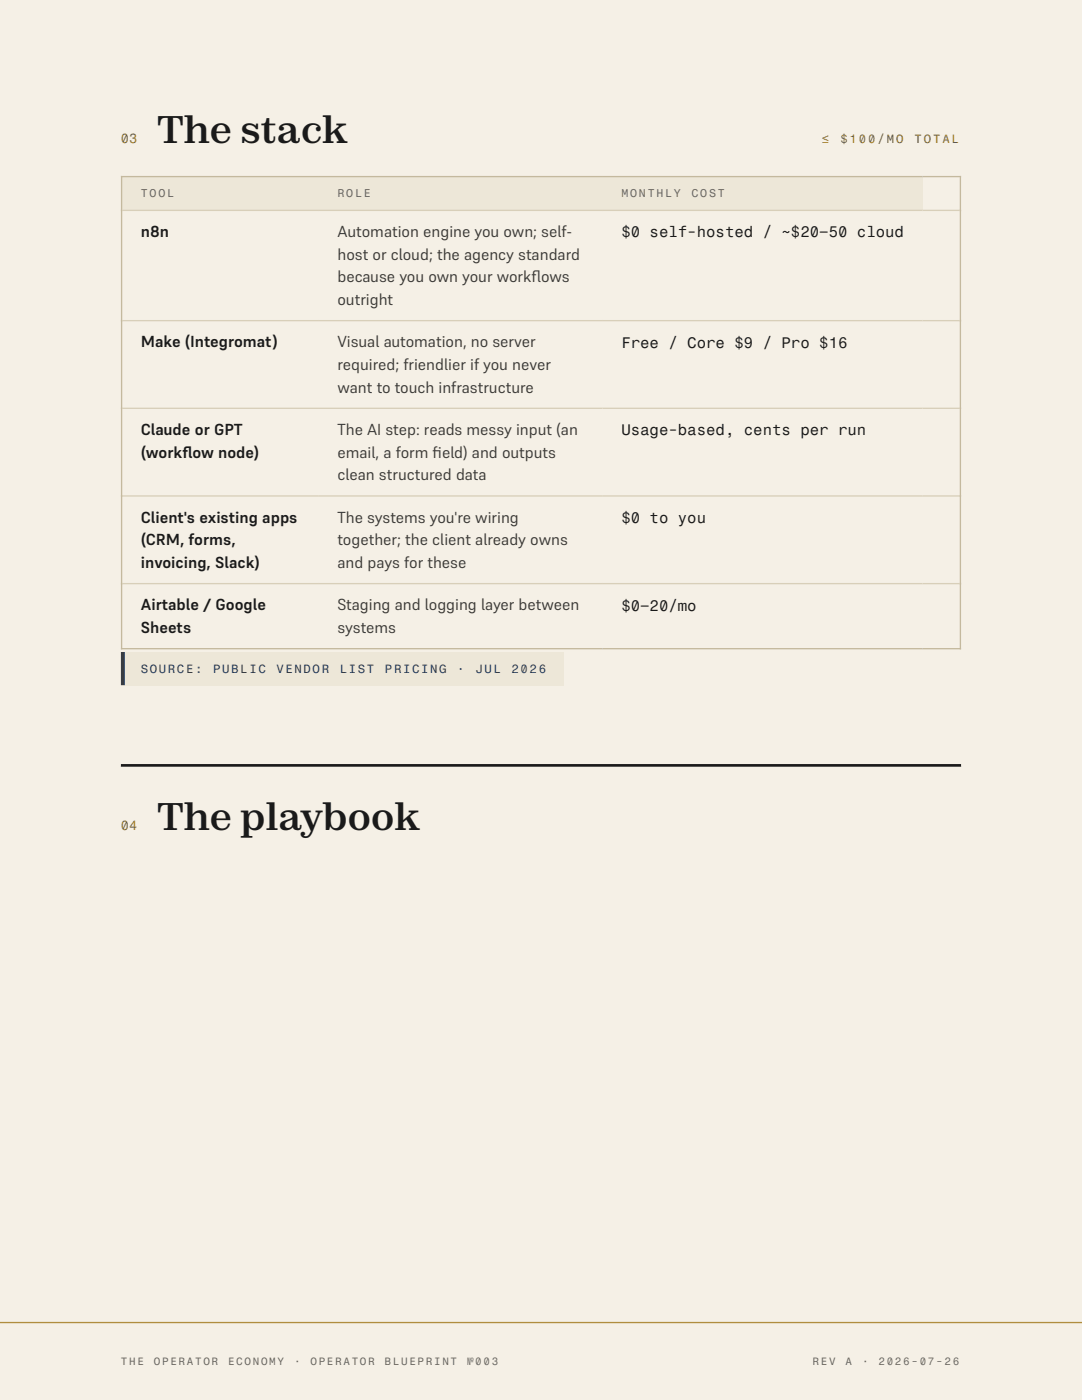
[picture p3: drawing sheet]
<svg xmlns="http://www.w3.org/2000/svg" width="216mm" height="279mm" viewBox="0 0 216 279" stroke-linecap="round" stroke-linejoin="round" font-family="sans-serif">
<defs><g id="words">
<g font-size="7.7" fill="#1a1a1a">
<text x="31.4" y="28.6">The stack</text>
<text x="31.4" y="165.6">The playbook</text>
</g>
<g font-size="3.2" fill="#1a1a1a">
<text x="28.1" y="47.3">n8n</text>
<text x="28.1" y="69.3">Make (Integromat)</text>
<text x="28.1" y="86.8">Claude or GPT</text>
<text x="28.1" y="91.3">(workf</text>
<text x="36.4" y="91.3">low node)</text>
<text x="28.1" y="104.3">Client's existing apps</text>
<text x="28.1" y="108.8">(CRM, forms,</text>
<text x="28.1" y="113.3">invoicing, Slack)</text>
<text x="28.1" y="121.8">Airtable / Google</text>
<text x="28.1" y="126.3">Sheets</text>
</g>
<g font-size="3.2" fill="#3c3a36">
<text x="67.3" y="47.3">Automation engine you own; self-</text>
<text x="67.3" y="51.8">host or cloud; the agency standard</text>
<text x="67.3" y="56.4">because you own your workf</text>
<text x="106" y="56.4">lows</text>
<text x="67.3" y="60.9">outright</text>
<text x="67.3" y="69.3">Visual automation, no server</text>
<text x="67.3" y="73.9">required; friendlier if you never</text>
<text x="67.3" y="78.4">want to touch infrastructure</text>
<text x="67.3" y="86.8">The AI step: reads messy input (an</text>
<text x="67.3" y="91.3">email, a form f</text>
<text x="67.3" y="95.9">clean structured data</text>
<text x="86.3" y="91.3">ield) and outputs</text>
<text x="67.3" y="104.3">The systems you're wiring</text>
<text x="67.3" y="108.8">together; the client already owns</text>
<text x="67.3" y="113.3">and pays for these</text>
<text x="67.3" y="121.8">Staging and logging layer between</text>
<text x="67.3" y="126.3">systems</text>
</g>
<g font-size="3" fill="#1a1a1a">
<text x="124" y="47.4">$0 self-hosted / ~$20–50 cloud</text>
<text x="124" y="69.4">Free / Core $9 / Pro $16</text>
<text x="124" y="86.9">Usage-based, cents per run</text>
<text x="124" y="104.4">$0 to you</text>
<text x="124" y="121.9">$0–20/mo</text>
</g>
<g font-size="2.6" fill="#7a5e24">
<text x="24.1" y="28.6">03</text>
<text x="24.1" y="165.6">04</text>
</g>
<g font-size="2.4" fill="#7a5e24">
<text x="164" y="28.6">≤</text>
<text x="167.7" y="28.6">$100/MO</text>
<text x="182.5" y="28.6">TOTAL</text>
</g>
<g font-size="2.4" fill="#1f3a5f">
<text x="28.1" y="134.3">SOURCE:</text>
<text x="42.5" y="134.3">PUBLIC</text>
<text x="55.2" y="134.3">VENDOR</text>
<text x="67.8" y="134.3">LIST</text>
<text x="76.8" y="134.3">PRICING</text>
<text x="91.2" y="134.3">·</text>
<text x="94.9" y="134.3">JUL</text>
<text x="102.1" y="134.3">2026</text>
</g>
<g font-size="2.2" fill="#6b675e">
<text x="28.1" y="39.4">TOOL</text>
<text x="67.3" y="39.4">ROLE</text>
<text x="124" y="39.4">MONTHLY</text>
<text x="138" y="39.4">COST</text>
</g>
<g font-size="2.1" fill="#6b675e">
<text x="24.1" y="272.5">THE</text>
<text x="30.7" y="272.5">OPERATOR</text>
<text x="45.5" y="272.5">ECONOMY</text>
<text x="58.7" y="272.5">·</text>
<text x="62" y="272.5">OPERATOR</text>
<text x="76.8" y="272.5">BLUEPRINT</text>
<text x="93.2" y="272.5">№003</text>
<text x="162.1" y="272.5">REV</text>
<text x="168.7" y="272.5">A</text>
<text x="172" y="272.5">·</text>
<text x="175.3" y="272.5">2026-07-26</text>
</g>
</g></defs>
<g fill="#f5f0e6">
<path d="M0 0h215.9v279.4h-215.9z"/>
<path d="M0 263.8h215.9v15.6h-215.9z"/>
</g>
<path d="M0 264.1h215.9zM0 263.8h215.9v.3h-215.9z" fill-rule="evenodd" fill="#b08d3e"/>
<g fill="#ede7d8">
<path d="M24.3 35.2h39.3v6.8h-39.3z"/>
<path d="M63.6 35.2h56.7v6.8h-56.7z"/>
<path d="M120.3 35.2h63.8v6.8h-63.8z"/>
</g>
<path d="M24.1 35.2h167.7M24.3 35.1v94.5M191.6 35.1v94.5M24.1 129.5h167.7" fill="none" stroke="#c4b99e" stroke-width=".26"/>
<path d="M24.1 42h167.7M24.1 64h167.7M24.1 81.5h167.7M24.1 99h167.7M24.1 116.5h167.7" fill="none" stroke="#d8cfb9" stroke-width=".26"/>
<path d="M24.1 153l167.7 .1zM24.1 152.5h167.7v.6h-167.7z" fill-rule="evenodd" fill="#1a1a1a"/>
<path d="M24.1 130.1h88.4v6.6h-88.4z" fill="#ede7d8"/>
<path d="M24.9 130.1l.1 6.6zM24.1 130.1h.9v6.6h-.9z" fill-rule="evenodd" fill="#1f3a5f"/>
<use href="#words"/>
</svg>
